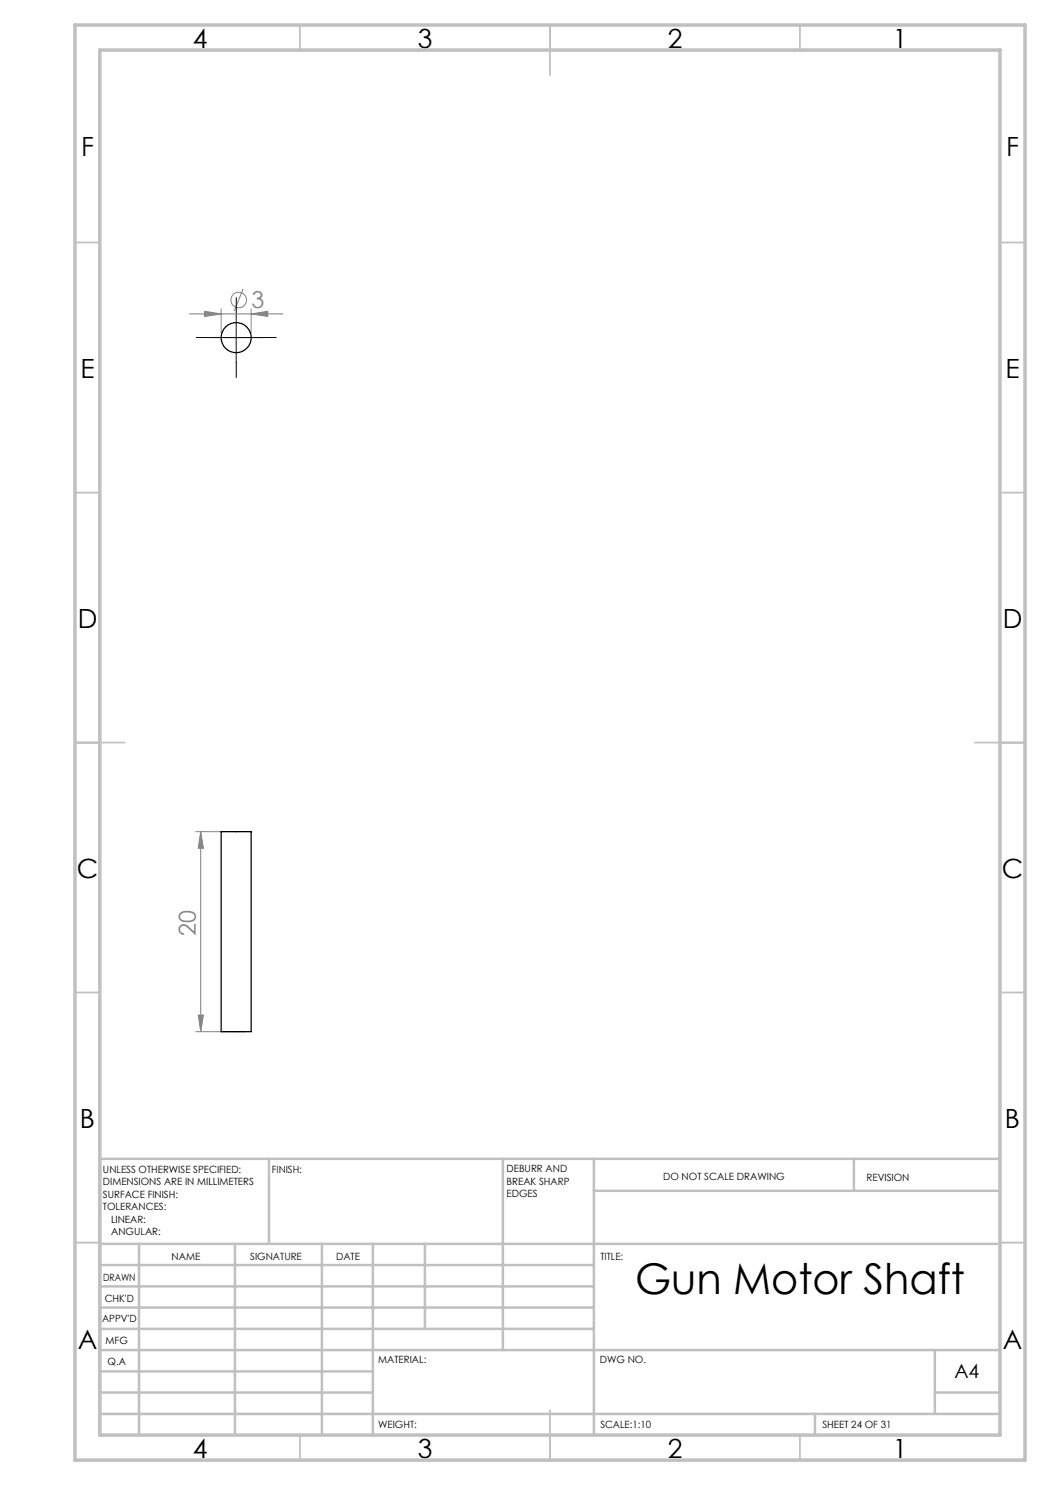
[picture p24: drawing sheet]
<svg xmlns="http://www.w3.org/2000/svg" width="210mm" height="297mm" viewBox="0 0 210 297" stroke-linecap="round" stroke-linejoin="round" font-family="sans-serif">
<defs><g id="words">
<text font-size="8.5" x="127" y="258.8">Gun Motor Shaft</text>
<g font-size="5.3">
<text x="38.5" y="9.5">4</text>
<text x="83.5" y="9.5">3</text>
<text x="133.6" y="9.5">2</text>
<text x="178.6" y="9.5">1</text>
<text x="16.2" y="31.3">F</text>
<text x="201.2" y="31.3">F</text>
<text x="16.1" y="75.5">E</text>
<text x="201.1" y="75.5">E</text>
<text x="15.5" y="125.5">D</text>
<text x="200.5" y="125.5">D</text>
<text x="15.4" y="175.5">C</text>
<text x="200.4" y="175.5">C</text>
<text x="16" y="225.5">B</text>
<text x="201" y="225.5">B</text>
<text x="15.5" y="269.8">A</text>
<text x="200.5" y="269.8">A</text>
<text x="38.5" y="291.5">4</text>
<text x="83.5" y="291.5">3</text>
<text x="133.6" y="291.5">2</text>
<text x="178.6" y="291.5">1</text>
</g>
<g font-size="4.7" fill="#808080">
<text x="50.3" y="61.7">3</text>
<text x="39.2" y="187.2" transform="rotate(-90 39.2 187.2)">20</text>
</g>
<text font-size="3.9" x="190.9" y="275.5">A4</text>
<g font-size="2">
<text x="20.6" y="234.6">UNLESS OTHERWISE SPECIFIED:</text>
<text x="20.6" y="237.1">DIMENSIONS ARE IN MILLIMETERS</text>
<text x="20.6" y="239.6">SURFACE FINISH:</text>
<text x="54.4" y="234.6">FINISH:</text>
<text x="101.3" y="234.5">DEBURR AND</text>
<text x="101.3" y="237">BREAK SHARP</text>
<text x="101.3" y="239.5">EDGES</text>
<text x="132.6" y="236">DO NOT SCALE DRAWING</text>
<text x="173.3" y="236.2">REVISION</text>
<text x="20.6" y="242.1">TOLERANCES:</text>
<text x="22.2" y="244.6">LINEAR:</text>
<text x="22.2" y="247.1">ANGULAR:</text>
<text x="34.3" y="252">NAME</text>
<text x="50" y="251.9">SIGNATURE</text>
<text x="67.2" y="251.9">DATE</text>
<text x="120.1" y="251.9">TITLE:</text>
<text x="20.6" y="256.1">DRAWN</text>
<text x="20.9" y="260.3">CHK'D</text>
<text x="20.4" y="264.4">APPV'D</text>
<text x="21.1" y="268.8">MFG</text>
<text x="21.5" y="273">Q.A</text>
<text x="75.6" y="272.5">MATERIAL:</text>
<text x="120" y="272.5">DWG NO.</text>
<text x="75.6" y="285.5">WEIGHT:</text>
<text x="120.1" y="285.6">SCALE:1:10</text>
<text x="164.5" y="285.6">SHEET 24 OF 31</text>
</g>
</g></defs>
<g fill="none" stroke="#808080" stroke-width=".2">
<path d="M48.6 57.8l-1.8 4.4M37.9 62.8h18.7M40.9 62.3l3.3 .5-3.3 .5zM44.2 61.8v4.7M50.2 62.8l3.4-.5v1zM50.2 61.8v4.7M39.2 166.3h10M40.1 166.3l.6 3.3h-1zM40.1 166.3v40M39.2 206.3h10M39.7 203h1l-.6 3.3z"/>
<circle cx="47.7" cy="60" r="1.55"/>
</g>
<path d="M42.3 67.5h-3.1M47.2 62.5v-3M47.2 72.5v3M52.3 67.5h3" fill="none" stroke="#000" stroke-width=".2" stroke-dasharray="15.2 1.3 1.3 1.3"/>
<path d="M42.2 67.5h10M47.2 62.5v10" fill="none" stroke="#000" stroke-width=".2"/>
<g fill="none" stroke="#c0c0c0" stroke-width=".35">
<path d="M60 5v5M110 5v10M160 5v5M15 48.5h5M200 48.5h5M15 98.5h5M200 98.5h5M15 148.5h10M195 148.5h10M15 198.5h5M200 198.5h5M15 248.5h5"/>
<path d="M200 248.5h5M60 287v5M110 282v10M160 287v5"/>
</g>
<g fill="none" stroke="#c0c0c0" stroke-width=".5">
<path d="M53.8 231.8v17M100.6 231.8v38.2M118.8 231.8v55.2M118.8 238.2h81.2M170.8 231.8v6.4M200 231.8h-180v55.2M20 248.8h180M20 257.3h98.8M20 253h98.8M27.8 248.8v38.2M47 248.8v38.2M64.4 248.8v38.2"/>
<path d="M74.6 248.8v38.2M85 248.8v17M20 265.8h98.8M20 261.5h98.8M20 278.5h54.6M20 274.3h54.6M20 270h180M187 278.5h13M187 270v12.8M20 282.8h180M163 282.8v4.2"/>
</g>
<path d="M15 5h190v287h-190zM20 10h180v277h-180z" fill="none" stroke="#c0c0c0" stroke-width=".7"/>
<g fill="#808080">
<path d="M40.9 62.3l3.3 .5-3.3 .5zM50.2 62.8l3.4-.5v1z"/>
<path d="M39.7 203h1l-.6 3.3zM40.1 166.3l.6 3.3h-1z"/>
</g>
<g fill="none" stroke="#000" stroke-width=".25">
<path d="M44.2 166.3h6v40h-6z"/>
<circle cx="47.2" cy="67.5" r="2.99"/>
</g>
<use href="#words"/>
</svg>
